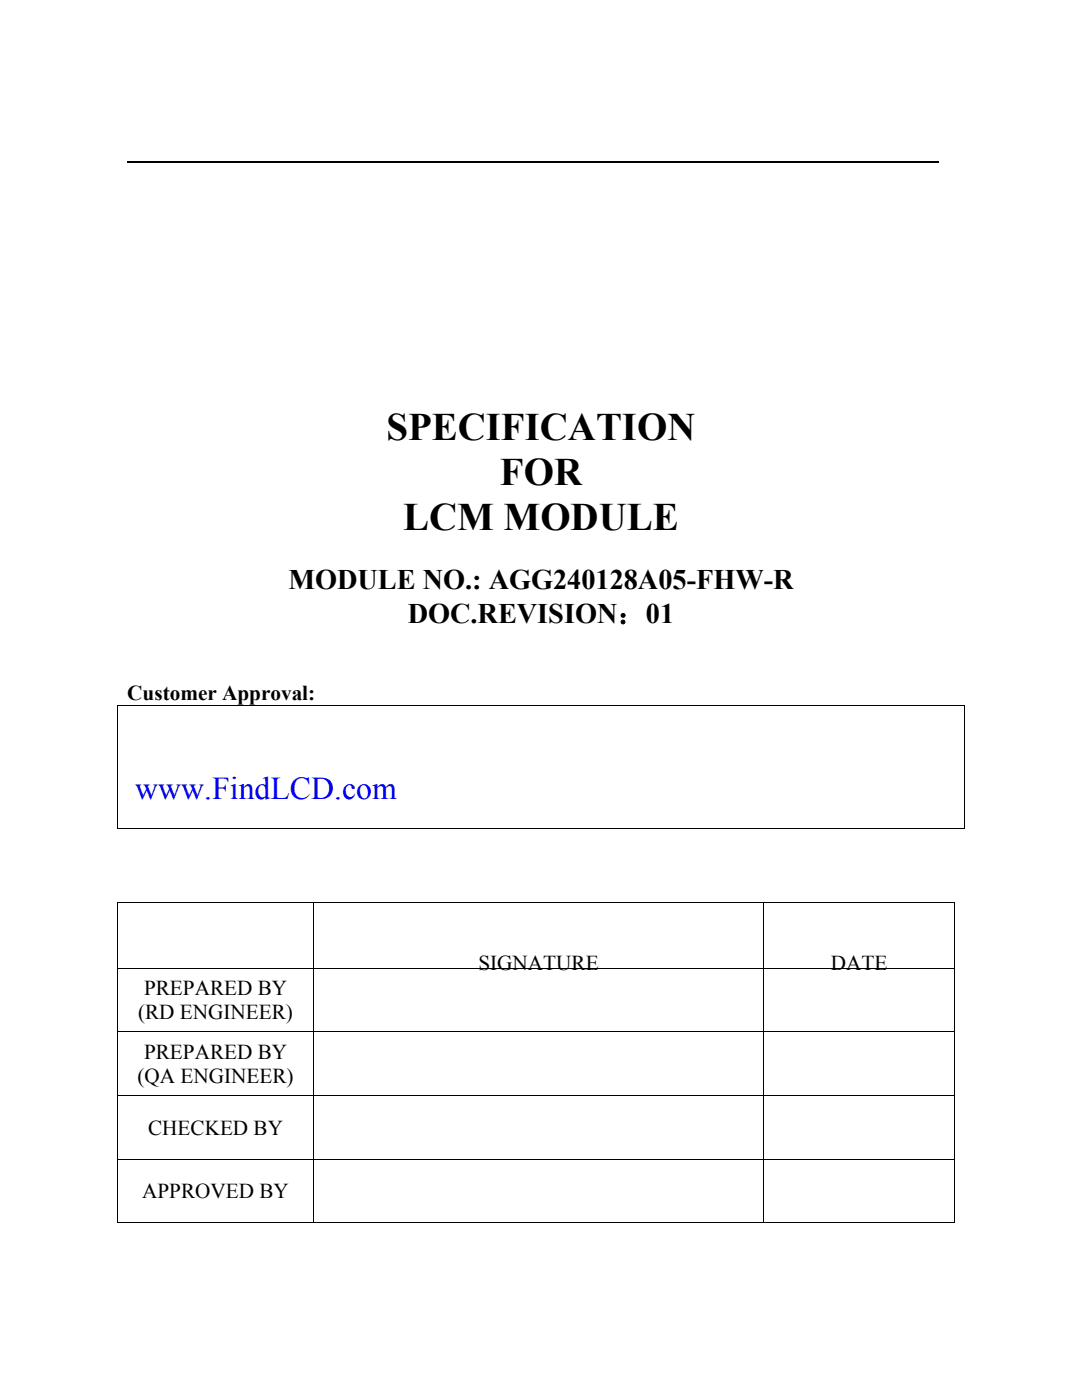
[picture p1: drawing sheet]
<svg xmlns="http://www.w3.org/2000/svg" width="216mm" height="279mm" viewBox="0 0 216 279" stroke-linecap="round" stroke-linejoin="round" font-family="sans-serif">
<defs><g id="words">
<g font-size="7.8">
<text x="77.1" y="87.9">SPECIFICATION</text>
<text x="99.8" y="96.8">FOR</text>
<text x="80.5" y="105.7">LCM MODULE</text>
</g>
<text font-size="6.3" fill="#00f" x="27" y="159.4">www.FindLCD.com</text>
<g font-size="5.7">
<text x="57.6" y="117.5">MODULE NO.: AGG240128A05-FHW-R</text>
<text x="81.3" y="124.4">DOC.REVISION：01</text>
</g>
<g font-size="4.2">
<text x="25.4" y="139.8">Customer Approval:</text>
<text x="95.5" y="193.6">SIGNATURE</text>
<text x="165.8" y="193.6">DATE</text>
<text x="27.6" y="203.5">(RD ENGINEER)</text>
<text x="28.7" y="198.6">PREPARED BY</text>
<text x="28.7" y="211.3">PREPARED BY</text>
<text x="27.5" y="216.2">(QA ENGINEER)</text>
<text x="29.6" y="226.4">CHECKED BY</text>
<text x="28.4" y="239.1">APPROVED BY</text>
</g>
</g></defs>
<path d="M25.4 32.3h161.9" fill="none" stroke="#000" stroke-width=".32"/>
<path d="M23.4 140.7h.2v.2h-.2zM192.3 140.7h.2v.2h-.2zM192.3 165.2h.2v.2h-.2zM23.4 180h.2v.1h-.2zM190.4 180h.2v.1h-.2zM190.4 243.9h.2v.2h-.2z" fill="#000"/>
<g fill="none" stroke="#000" stroke-width=".2">
<path d="M23.4 140.8h169.1M23.5 140.9v24.5M192.4 140.9v24.5M23.4 165.3h168.9M23.4 180h167.2M23.4 193.2h167.2M23.5 180.1v13M23.5 193.3v12.5M62.5 180.1v13M62.5 193.3v12.5M152.4 180.1v13M152.4 193.3v12.5"/>
<path d="M190.5 180.1v13M190.5 193.3v12.5M23.4 205.9h167.2M23.4 218.6h167.2M23.5 206v12.5M23.5 218.7v12.5M62.5 206v12.5M62.5 218.7v12.5M152.4 206v12.5M152.4 218.7v12.5M190.5 206v12.5M190.5 218.7v12.5"/>
<path d="M23.4 231.3h167.2M23.5 231.4v12.7M62.5 231.4v12.7M152.4 231.4v12.7M190.5 231.4v12.7M23.4 244h39.1M62.6 244h89.7M152.5 244h37.9"/>
</g>
<use href="#words"/>
</svg>
